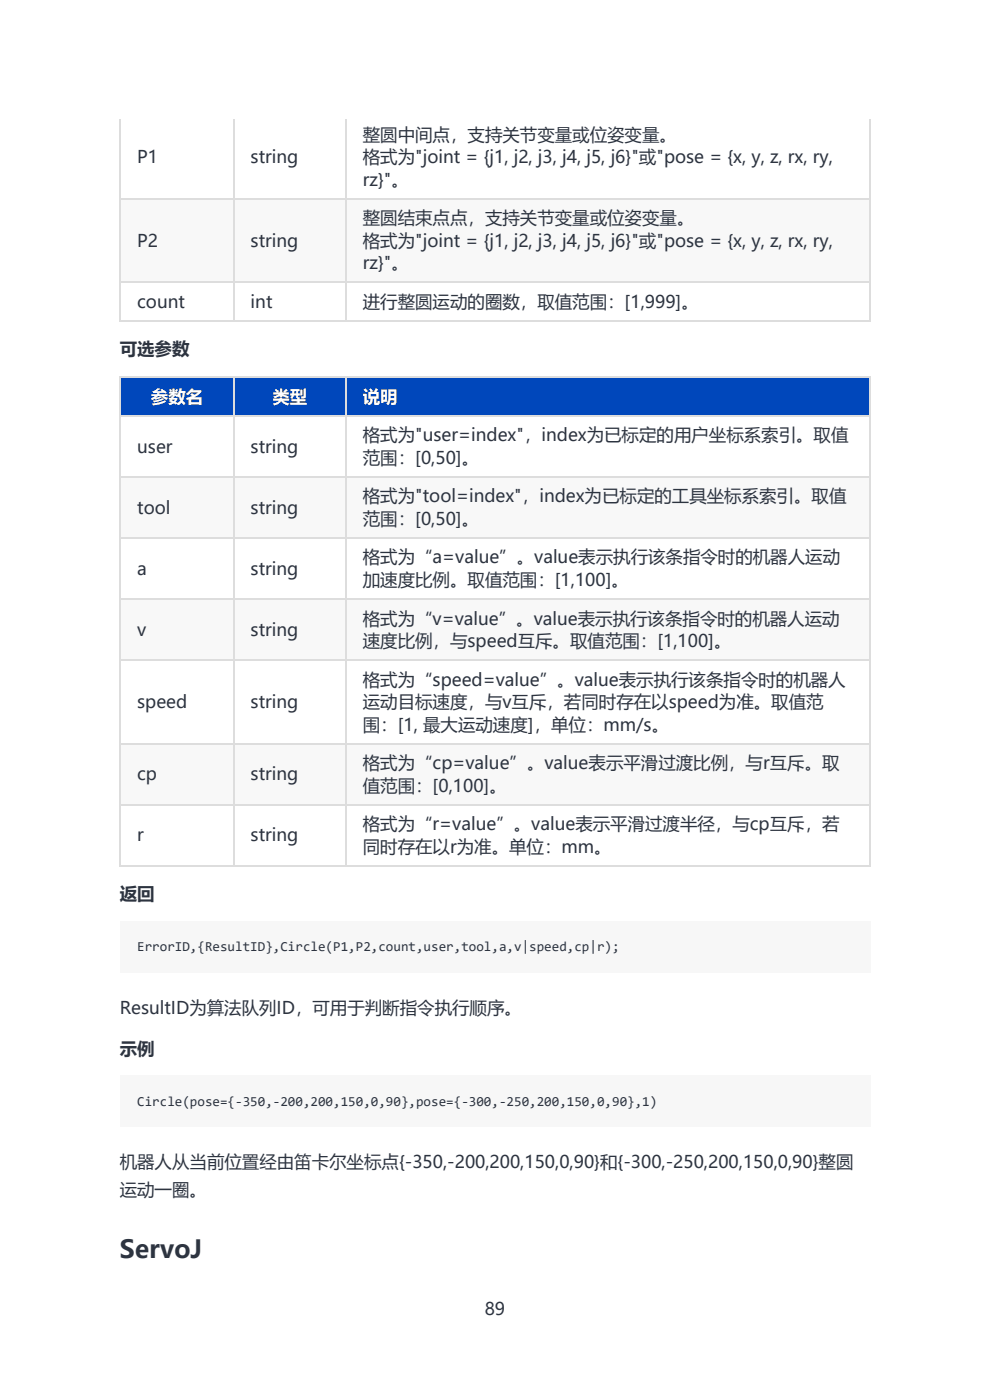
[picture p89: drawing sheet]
<svg xmlns="http://www.w3.org/2000/svg" width="210mm" height="297mm" viewBox="0 0 210 297" stroke-linecap="round" stroke-linejoin="round" font-family="sans-serif">
<defs><g id="words">
<text font-size="5.3" fill="#2d3440" x="25.4" y="266.9">ServoJ</text>
<g font-size="3.7" fill="#2d3440">
<text x="77" y="29.9">整圆中间点，支持关节变量或位姿变量。</text>
<text x="29.1" y="34.6">P1</text>
<text x="53.2" y="34.6">string</text>
<text x="77" y="34.6">格式为&quot;joint = {j1, j2, j3, j4, j5, j6}&quot;或&quot;pose = {x, y, z, rx, ry,</text>
<text x="77" y="39.4">rz}&quot;。</text>
<text x="77" y="47.6">整圆结束点点，支持关节变量或位姿变量。</text>
<text x="29.1" y="52.4">P2</text>
<text x="53.2" y="52.4">string</text>
<text x="77" y="52.4">格式为&quot;joint = {j1, j2, j3, j4, j5, j6}&quot;或&quot;pose = {x, y, z, rx, ry,</text>
<text x="77" y="57.1">rz}&quot;。</text>
<text x="29.1" y="65.3">count</text>
<text x="53.2" y="65.3">int</text>
<text x="77" y="65.3">进行整圆运动的圈数，取值范围：[1,999]。</text>
<text x="25.4" y="75.4">可选参数</text>
<text x="77" y="93.6">格式为&quot;user=index&quot;，index为已标定的用户坐标系索引。取值</text>
<text x="29.1" y="96">user</text>
<text x="53.2" y="96">string</text>
<text x="77" y="98.4">范围：[0,50]。</text>
<text x="77" y="106.6">格式为&quot;tool=index&quot;，index为已标定的工具坐标系索引。取值</text>
<text x="29.1" y="109">tool</text>
<text x="53.2" y="109">string</text>
<text x="77" y="111.3">范围：[0,50]。</text>
<text x="77" y="119.5">格式为“a=value”。value表示执行该条指令时的机器人运动</text>
<text x="29.1" y="121.9">a</text>
<text x="53.2" y="121.9">string</text>
<text x="77" y="124.3">加速度比例。取值范围：[1,100]。</text>
<text x="29.1" y="134.9">v</text>
<text x="53.2" y="134.9">string</text>
<text x="77" y="132.5">格式为“v=value”。value表示执行该条指令时的机器人运动</text>
<text x="77" y="137.3">速度比例，与speed互斥。取值范围：[1,100]。</text>
<text x="77" y="145.5">格式为“speed=value”。value表示执行该条指令时的机器人</text>
<text x="29.1" y="150.2">speed</text>
<text x="53.2" y="150.2">string</text>
<text x="77" y="150.2">运动目标速度，与v互斥，若同时存在以speed为准。取值范</text>
<text x="77" y="155">围：[1, 最大运动速度]，单位：mm/s。</text>
<text x="29.1" y="165.6">cp</text>
<text x="53.2" y="165.6">string</text>
<text x="77" y="163.2">格式为“cp=value”。value表示平滑过渡比例，与r互斥。取</text>
<text x="77" y="167.9">值范围：[0,100]。</text>
<text x="29.1" y="178.5">r</text>
<text x="53.2" y="178.5">string</text>
<text x="77" y="176.1">格式为“r=value”。value表示平滑过渡半径，与cp互斥，若</text>
<text x="77" y="180.9">同时存在以r为准。单位：mm。</text>
<text x="25.4" y="190.9">返回</text>
<text x="25.4" y="215">ResultID为算法队列ID，可用于判断指令执行顺序。</text>
<text x="25.4" y="223.7">示例</text>
<text x="25.4" y="247.8">机器人从当前位置经由笛卡尔坐标点{-350,-200,200,150,0,90}和{-300,-250,200,150,0,90}整圆</text>
<text x="25.4" y="253.6">运动一圈。</text>
<text x="102.8" y="279">89</text>
</g>
<g font-size="3.7" fill="#fff">
<text x="32" y="85.4">参数名</text>
<text x="57.8" y="85.4">类型</text>
<text x="77" y="85.4">说明</text>
</g>
<g font-size="2.9" fill="#2d3440">
<text x="29.1" y="201.8">ErrorID,{ResultID},Circle(P1,P2,count,user,tool,a,v|speed,cp|r);</text>
<text x="29.1" y="234.6">Circle(pose={-350,-200,200,150,0,90},pose={-300,-250,200,150,0,90},1)</text>
</g>
</g></defs>
<g fill="#f8f8f8">
<path d="M25.4 42.1h24.1v17.7h-24.1z"/>
<path d="M49.5 42.1h23.8v17.7h-23.8z"/>
<path d="M73.3 42.1h111v17.7h-111z"/>
</g>
<g fill="#fff">
<path d="M25.4 59.8h24.1v8.2h-24.1z"/>
<path d="M49.5 59.8h23.8v8.2h-23.8z"/>
<path d="M73.3 59.8h111v8.2h-111z"/>
</g>
<path d="M25.5 25.3v42.9M49.6 25.3v42.9M73.4 25.3v42.9M184.5 25.3v42.9M25.4 59.9h159.2M25.4 42.2h159.2M25.4 68.1h159.2" fill="none" stroke="#ddd" stroke-width=".26"/>
<path d="M25.4 79.9h24.1v8.2h-24.1z" fill="#fff"/>
<path d="M25.4 79.9h24.1v8.2h-24.1z" fill="#0047bb"/>
<path d="M49.5 79.9h23.8v8.2h-23.8z" fill="#fff"/>
<path d="M49.5 79.9h23.8v8.2h-23.8z" fill="#0047bb"/>
<path d="M73.3 79.9h111v8.2h-111z" fill="#fff"/>
<path d="M73.3 79.9h111v8.2h-111z" fill="#0047bb"/>
<g fill="#fff">
<path d="M25.4 88.1h24.1v12.9h-24.1z"/>
<path d="M49.5 88.1h23.8v12.9h-23.8z"/>
<path d="M73.3 88.1h111v12.9h-111z"/>
</g>
<g fill="#f8f8f8">
<path d="M25.4 101h24.1v13h-24.1z"/>
<path d="M49.5 101h23.8v13h-23.8z"/>
<path d="M73.3 101h111v13h-111z"/>
</g>
<g fill="#fff">
<path d="M25.4 114h24.1v12.9h-24.1z"/>
<path d="M49.5 114h23.8v12.9h-23.8z"/>
<path d="M73.3 114h111v12.9h-111z"/>
</g>
<g fill="#f8f8f8">
<path d="M25.4 126.9h24.1v13h-24.1z"/>
<path d="M49.5 126.9h23.8v13h-23.8z"/>
<path d="M73.3 126.9h111v13h-111z"/>
</g>
<g fill="#fff">
<path d="M25.4 139.9h24.1v17.7h-24.1z"/>
<path d="M49.5 139.9h23.8v17.7h-23.8z"/>
<path d="M73.3 139.9h111v17.7h-111z"/>
</g>
<g fill="#f8f8f8">
<path d="M25.4 157.6h24.1v13h-24.1z"/>
<path d="M49.5 157.6h23.8v13h-23.8z"/>
<path d="M73.3 157.6h111v13h-111z"/>
</g>
<g fill="#fff">
<path d="M25.4 170.6h24.1v12.9h-24.1z"/>
<path d="M49.5 170.6h23.8v12.9h-23.8z"/>
<path d="M73.3 170.6h111v12.9h-111z"/>
</g>
<g fill="none" stroke="#ddd" stroke-width=".26">
<path d="M25.5 79.9v103.9M49.6 79.9v103.9M73.4 79.9v103.9M184.5 79.9v103.9M25.4 88.2h159.2M25.4 80h159.2M25.4 114.1h159.2M25.4 101.2h159.2M25.4 127.1h159.2M25.4 157.8h159.2M25.4 140h159.2M25.4 170.7h159.2"/>
<path d="M25.4 183.7h159.2"/>
</g>
<g fill="#f7f7f7">
<path d="M25.4 195.4h159.2v10.9h-159.2z"/>
<path d="M25.4 228.2h159.2v10.9h-159.2z"/>
<path d="M29.1 199.1h102.3v3.5h-102.3z"/>
<path d="M29.1 231.9h110.3v3.5h-110.3z"/>
</g>
<use href="#words"/>
</svg>
